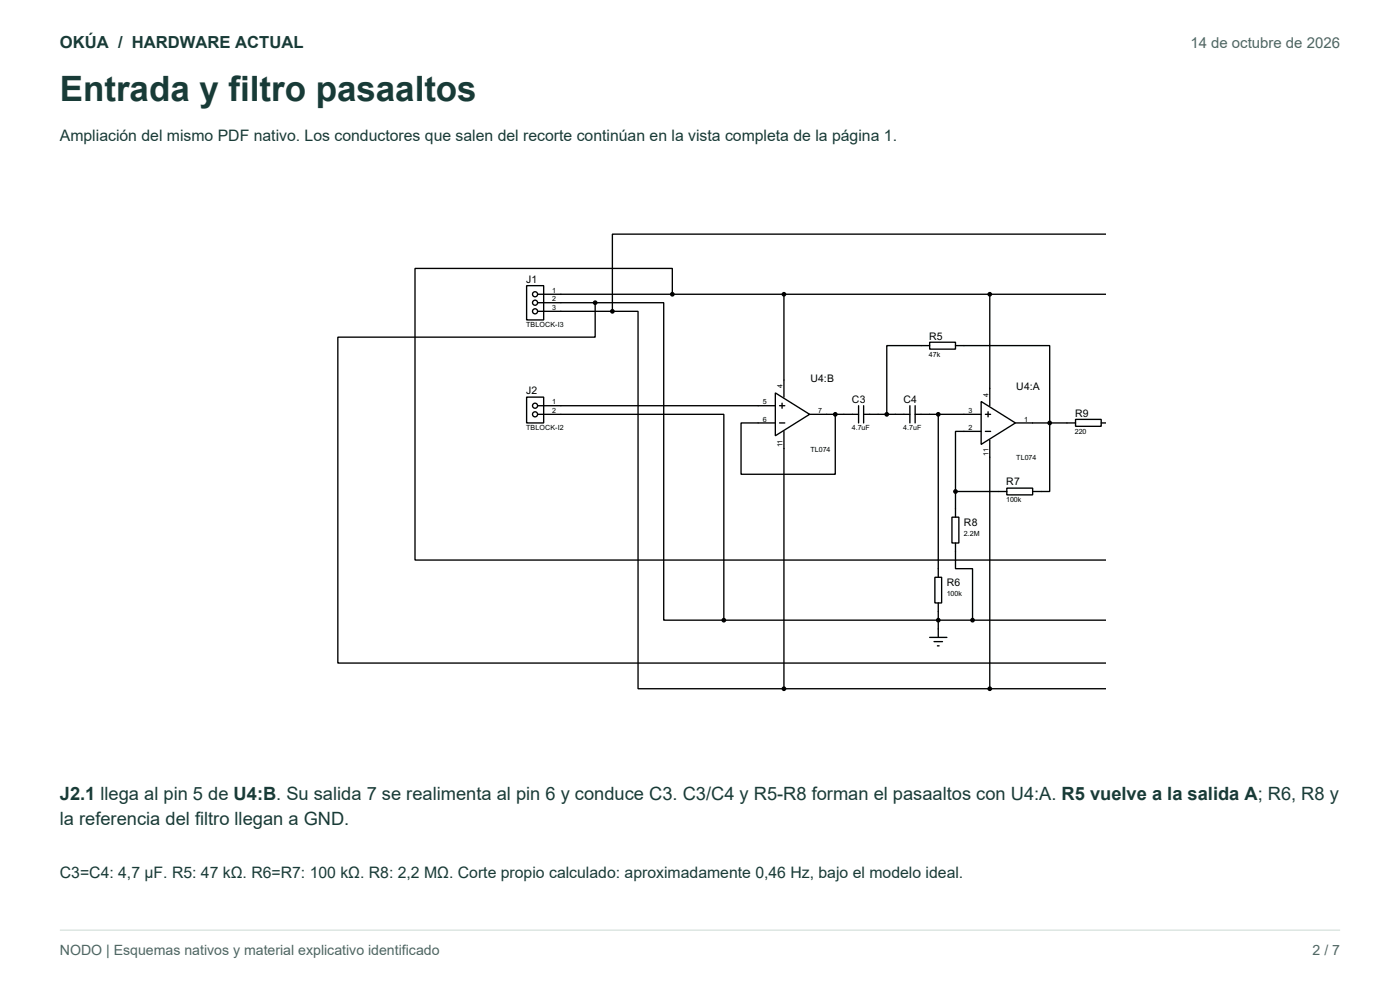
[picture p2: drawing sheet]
<svg xmlns="http://www.w3.org/2000/svg" width="297mm" height="210mm" viewBox="0 0 297 210" stroke-linecap="round" stroke-linejoin="round" font-family="sans-serif">
<defs><g id="words">
<text font-size="7.4" fill="#183b37" x="12.7" y="21.5">Entrada y filtro pasaaltos</text>
<g font-size="3.9" fill="#183b37">
<text x="12.7" y="169.8">J2.1 llega al pin 5 de U4:B. Su salida 7 se realimenta al pin 6 y conduce C3. C3/C4 y R5-R8 forman el pasaaltos con U4:A. R5 vuelve a la salida A; R6, R8 y</text>
<text x="12.7" y="175.1">la referencia del filtro llegan a GND.</text>
</g>
<text font-size="3.5" fill="#183b37" x="12.7" y="10.2">OKÚA / HARDWARE ACTUAL</text>
<g font-size="3.4" fill="#183b37">
<text x="12.7" y="29.8">Ampliación del mismo PDF nativo. Los conductores que salen del recorte continúan en la vista completa de la página 1.</text>
<text x="12.7" y="186.2">C3=C4: 4,7 µF. R5: 47 kΩ. R6=R7: 100 kΩ. R8: 2,2 MΩ. Corte propio calculado: aproximadamente 0,46 Hz, bajo el modelo ideal.</text>
</g>
<text font-size="3.2" fill="#52645f" x="252.5" y="10.2">14 de octubre de 2026</text>
<g font-size="3" fill="#52645f">
<text x="12.7" y="202.6">NODO | Esquemas nativos y material explicativo identificado</text>
<text x="278.5" y="202.6">2 / 7</text>
</g>
<g font-size="2.5">
<text x="111.6" y="60">J1</text>
<text x="197.1" y="72">R5</text>
<text x="111.6" y="83.7">J2</text>
<text x="171.9" y="80.9">U4:B</text>
<text x="215.6" y="82.8">U4:A</text>
<text x="180.7" y="85.5">C3</text>
<text x="191.7" y="85.5">C4</text>
<text x="228.1" y="88.4">R9</text>
<text x="213.5" y="103">R7</text>
<text x="204.5" y="111.6">R8</text>
<text x="200.9" y="124.4">R6</text>
</g>
<g font-size="1.7">
<text x="117.2" y="62.1">1</text>
<text x="117.2" y="63.9">2</text>
<text x="117.2" y="65.8">3</text>
<text x="111.6" y="69.4">TBLOCK-I3</text>
<text x="197.1" y="75.6">47k</text>
<text x="166" y="82.4" transform="rotate(-90 166 82.4)">4</text>
<text x="117.2" y="85.8">1</text>
<text x="117.2" y="87.6">2</text>
<text x="161.8" y="85.8">5</text>
<text x="161.8" y="89.4">6</text>
<text x="173.6" y="87.6">7</text>
<text x="205.5" y="87.6">3</text>
<text x="209.7" y="84.2" transform="rotate(-90 209.7 84.2)">4</text>
<text x="217.2" y="89.4">1</text>
<text x="111.6" y="91.3">TBLOCK-I2</text>
<text x="166" y="94.9" transform="rotate(-90 166 94.9)">11</text>
<text x="171.9" y="95.8">TL074</text>
<text x="180.7" y="91.3">4.7uF</text>
<text x="191.6" y="91.3">4.7uF</text>
<text x="205.5" y="91.2">2</text>
<text x="228" y="92">220</text>
<text x="209.7" y="96.7" transform="rotate(-90 209.7 96.7)">11</text>
<text x="215.6" y="97.6">TL074</text>
<text x="213.4" y="106.5">100k</text>
<text x="204.5" y="113.7">2.2M</text>
<text x="200.8" y="126.5">100k</text>
</g>
</g></defs>
<path d="M12.7 197.3h271.6" fill="none" stroke="#cbd9d3" stroke-width=".21"/>
<path d="M62.6 40.6h171.9v118.3h-171.9z" fill="#fff"/>
<g fill="none" stroke="#000" stroke-width=".29">
<path d="M234.5 49.7h-104.6v16.3M111.7 60.6h3.6v7.3h-3.6zM114.1 62.4h120.4M114.1 64.2h12.2M114.1 66h15.8M126.3 64.2h14.5v67.4h12.8M126.3 64.2v7.3h-54.6v69.2h162.8M129.9 66h5.5v80.1h30.9M142.6 62.4v-5.5h-54.6v61.9h146.5M166.3 62.4v21.8M197.2 72.6h5.5v1.5h-5.5zM197.2 73.3h-9.1v14.6"/>
<path d="M202.7 73.3h20v31h-3.6M210 62.4v23.7M111.7 84.2h3.6v5.5h-3.6zM114.1 87.9h39.5v43.7M114.1 86.1h50.4M164.5 83.3l7.3 4.6-7.3 4.5zM165.4 89.7h1.1M165.4 86.1h1.1M165.9 85.5v1.1M166.3 91.5v54.6M171.8 87.9h10.3M177.2 87.9v12.7h-20v-10.9h7.3"/>
<path d="M182.1 86.1v3.6M183.2 87.9h9.8M183.2 86.1v3.6M193 86.1v3.6M194.1 87.9h14M194.1 86.1v3.6M199 87.9v34.6M208.1 85.2l7.3 4.5-7.3 4.6zM208.1 91.5h-5.4v12.8M209 87.9h1.2M209 91.5h1.2M209.6 87.4v1"/>
<path d="M210 93.3v52.8M215.4 89.7h12.8M228.2 89h5.4v1.4h-5.4zM233.6 89.7h.9M201.9 109.7h1.5v5.5h-1.5zM202.7 115.2v5.4h3.6v11M202.7 104.3v5.4M202.7 104.3h10.9M213.6 103.5h5.5v1.5h-5.5zM153.6 131.6h80.9M197.2 135.2h3.7M198.2 136.1h1.7"/>
<path d="M198.3 122.5h1.5v5.4h-1.5zM198.9 137h.3M199 127.9v7.3M166.3 146.1h68.2"/>
<circle cx="113.5" cy="64.2" r=".54"/>
<circle cx="113.5" cy="66" r=".54"/>
<circle cx="113.5" cy="62.4" r=".54"/>
<circle cx="113.5" cy="86.1" r=".54"/>
<circle cx="113.5" cy="87.9" r=".54"/>
</g>
<g fill="#000" stroke="#000" stroke-width=".29">
<circle cx="126.3" cy="64.2" r=".36"/>
<circle cx="129.9" cy="66" r=".36"/>
<circle cx="142.6" cy="62.4" r=".36"/>
<circle cx="166.3" cy="62.4" r=".36"/>
<circle cx="210" cy="62.4" r=".36"/>
<circle cx="177.2" cy="87.9" r=".36"/>
<circle cx="188.1" cy="87.9" r=".36"/>
<circle cx="199" cy="87.9" r=".36"/>
<circle cx="222.7" cy="89.7" r=".36"/>
<circle cx="202.7" cy="104.3" r=".36"/>
<circle cx="153.6" cy="131.6" r=".36"/>
<circle cx="199" cy="131.6" r=".36"/>
<circle cx="206.3" cy="131.6" r=".36"/>
<circle cx="166.3" cy="146.1" r=".36"/>
<circle cx="210" cy="146.1" r=".36"/>
</g>
<use href="#words"/>
</svg>
